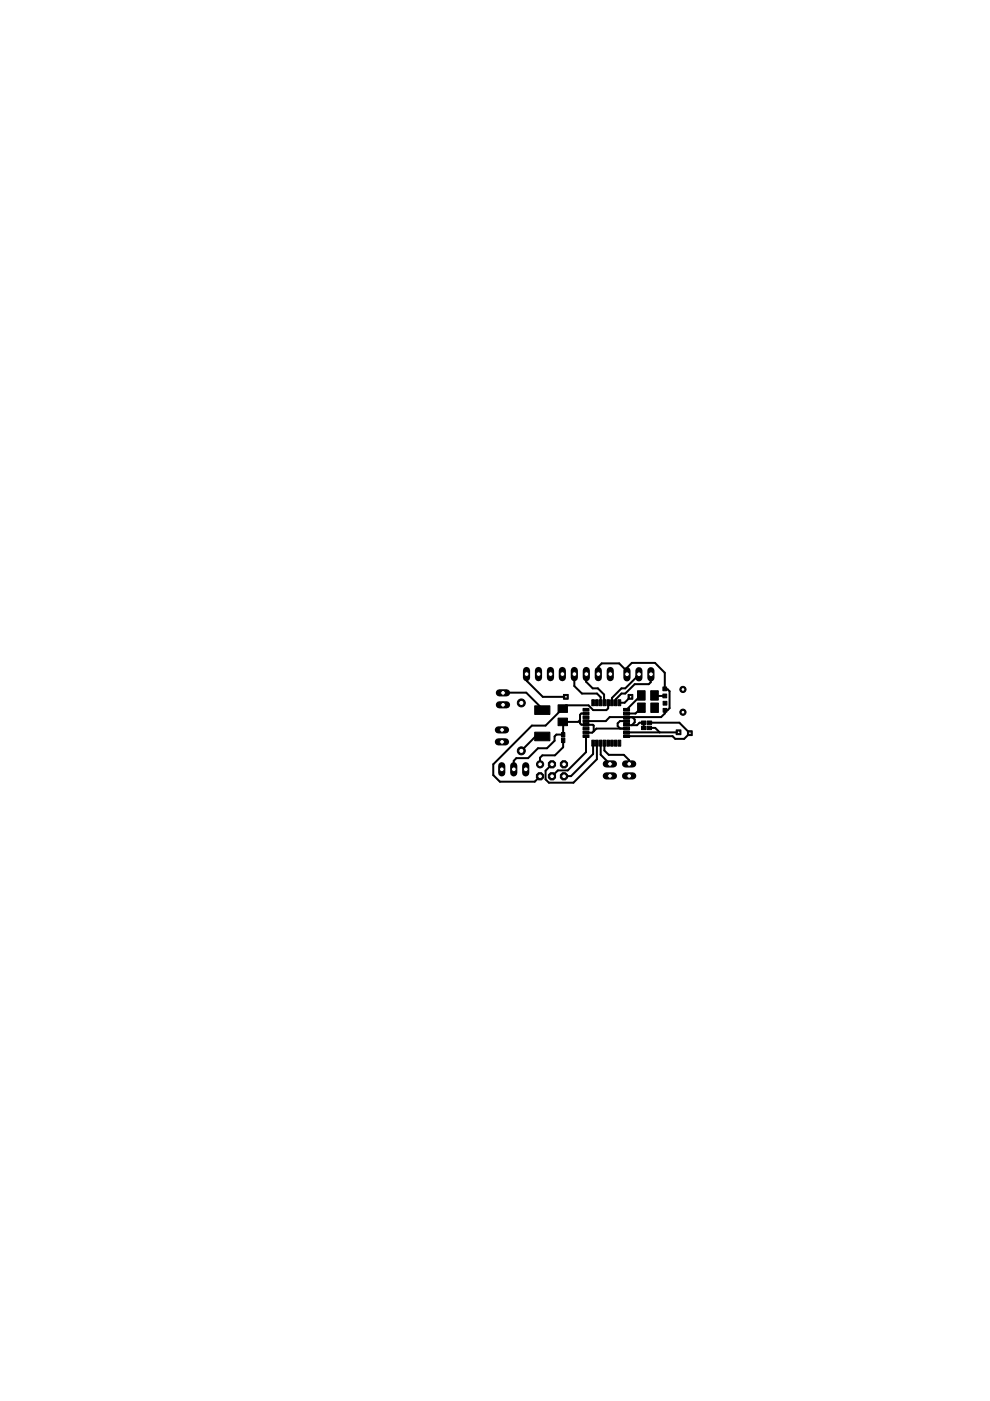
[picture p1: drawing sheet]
<svg xmlns="http://www.w3.org/2000/svg" width="210mm" height="297mm" viewBox="0 0 210 297" stroke-linecap="round" stroke-linejoin="round" font-family="sans-serif">
<g fill="#000" stroke="#000" stroke-width=".21">
<path d="M113.4 149.6h3.2v1.9h-3.2zM113.4 155.2h3.2v1.9h-3.2zM119 156.5h.8v.9h-.8zM119 155.3h.8v1h-.8zM118.3 152.3h2v1.6h-2zM118.3 149.4h2v1.6h-2zM123.6 155.8h1.3v.6h-1.3zM123.6 155h1.3v.6h-1.3zM123.6 154.2h1.3v.5h-1.3zM123.6 153.4h1.3v.5h-1.3zM123.6 152.6h1.3v.6h-1.3zM123.6 151.8h1.3v.6h-1.3z"/>
<path d="M123.6 151h1.3v.6h-1.3zM123.6 150.2h1.3v.5h-1.3zM125.5 156.9h.5v1.3h-.5zM125.5 148.4h.5v1.2h-.5zM126.3 156.9h.5v1.3h-.5zM126.3 148.4h.5v1.2h-.5zM127.1 156.9h.5v1.3h-.5zM127.1 148.4h.5v1.2h-.5zM127.9 156.9h.5v1.3h-.5zM127.9 148.4h.5v1.2h-.5zM128.7 156.9h.5v1.3h-.5zM128.7 148.4h.5v1.2h-.5z"/>
<path d="M129.5 156.9h.5v1.3h-.5zM129.5 148.4h.5v1.2h-.5zM130.3 156.9h.5v1.3h-.5zM130.3 148.4h.5v1.2h-.5zM131.1 156.9h.5v1.3h-.5zM131.1 148.4h.5v1.2h-.5zM132.2 150.2h1.3v.5h-1.3zM132.2 151h1.3v.6h-1.3zM132.2 151.8h1.3v.6h-1.3zM132.2 152.6h1.3v.6h-1.3zM132.2 153.4h1.3v.5h-1.3zM132.2 154.2h1.3v.5h-1.3z"/>
<path d="M132.2 155h1.3v.6h-1.3zM132.2 155.8h1.3v.6h-1.3zM135.2 146.5h1.6v1.9h-1.6zM135.2 149.1h1.6v1.9h-1.6zM136 154h.9v.7h-.9zM136 152.9h.9v.7h-.9zM137.2 154h.9v.7h-.9zM137.2 152.9h1v.7h-1zM138 146.5h1.6v1.9h-1.6zM138 149.1h1.6v1.9h-1.6zM140.5 147.2h.9v.8h-.9zM140.5 145.6h.9v.9h-.9z"/>
<path d="M140.6 148.7h.8v.8h-.8zM140.6 150.2h.8v.8h-.8z"/>
</g>
<g fill="none" stroke="#000" stroke-width=".42">
<path d="M106.6 146.9h5l3.4 3.4v.3M111.6 142.9l.1 1.5 3.4 3.3h4.9M115 156.1h-1.5l-3 3.1M119.4 157v1.4l-1.7 1.7h-2.7l-.5 .6v1.4M121.8 142.9v2.6l1.6 1.5h3.2l.8 .8v1.2M123 152.7l-.4 .4h-3.3l.1 2.7-1.4-.1-.4 .4v1l-1.6 1.5h-1.9l-2.1 2.1h-2.5l-.6 .6v1.8M124.2 153.6v.1M124.2 156.1v3.4l-3.8 3.8h-2.1l-1.3 1.3M124.2 151.3h-1l-.2 .3v1.8l.3 .2 2.4 .1 .2 .1v1.2M124.3 142.9v1.6l1.4 1.4h1.1l1.3 1.4v1.7M125.8 157.6v2.3l-4.7 4.6-1.5 .1M125.9 155l-.3 .3h-1.4"/>
<path d="M126.6 157.6v3.4l-5 4.9h-5.2l-.7-.7v-1.8l1.3-1.3M126.9 142.9v-1.5l.7-.7h3.7l1.6 1.6v.7v-1.4l1.1-1.1h4.9l2 2.1v3.4l.7 .2 .4 .4v3.6l-.5 .4h-.5v.7l-.8 .7h-10.9l-.9 .9h-4.2M127.4 157.6v2.4l1.9 2M128.1 157.6v1.5l1 .9h3.2l1.1 1.1v.9M128.9 149v1.2l-.3 .4h-2.8l-1-1.1h-4.8l-4.3 4.3h-2.9l-8.2 8.3v2.2l1.4 1.4h7.4l1.1-1.1M132.8 152l1.3 .1 .5 .4v.6l-.6 .7M132.8 154.5h-6.4l-.5 .5M132.8 152.9h-1.4l-.4 .5v.5l.5 .6M132.8 153.7l2.3 .1 .5-.6h.9v1.1M133.7 147.7l-1.3 1.3h-1.1M135.5 143l-2.9 2.9h-.8l-2 2.1v1M136 147.4l-3.2 3.1"/>
<path d="M136 150.1l-1.3 1.2h-1.9M137.7 154.3h1.2l1 1M137.7 153.2h6.3l2.3 2.2-1.2 1.3h-1.9l-.6-.6h-9.8M138 143v1.7l-.4 .4h-3l-2 1.9h-.8l-1.2 1.3v.7M138.8 147.4l2.1 .2M143.9 155.3h-11.1"/>
</g>
<circle cx="110.5" cy="159.2" r=".85" fill="#000" stroke="#000" stroke-width=".21"/>
<circle cx="110.5" cy="159.2" r=".55" fill="#fff" stroke="#000" stroke-width=".21"/>
<circle cx="110.5" cy="149" r=".85" fill="#000" stroke="#000" stroke-width=".21"/>
<circle cx="110.5" cy="149" r=".55" fill="#fff" stroke="#000" stroke-width=".21"/>
<path d="M106.4 162.3v1.6" fill="none" stroke="#000" stroke-width="1.5"/>
<circle cx="106.4" cy="163.1" r=".51" fill="#fff" stroke="#000" stroke-width=".21"/>
<path d="M108.9 162.3v1.6" fill="none" stroke="#000" stroke-width="1.5"/>
<circle cx="108.9" cy="163.1" r=".51" fill="#fff" stroke="#000" stroke-width=".21"/>
<path d="M111.5 162.3v1.6" fill="none" stroke="#000" stroke-width="1.5"/>
<circle cx="111.5" cy="163.1" r=".51" fill="#fff" stroke="#000" stroke-width=".21"/>
<path d="M111.6 142.2v1.5" fill="none" stroke="#000" stroke-width="1.5"/>
<circle cx="111.7" cy="142.9" r=".51" fill="#fff" stroke="#000" stroke-width=".21"/>
<path d="M114.2 142.2v1.5" fill="none" stroke="#000" stroke-width="1.5"/>
<circle cx="114.2" cy="142.9" r=".51" fill="#fff" stroke="#000" stroke-width=".21"/>
<path d="M116.7 142.2v1.5" fill="none" stroke="#000" stroke-width="1.5"/>
<circle cx="116.7" cy="142.9" r=".51" fill="#fff" stroke="#000" stroke-width=".21"/>
<path d="M119.2 142.2v1.5" fill="none" stroke="#000" stroke-width="1.5"/>
<circle cx="119.3" cy="142.9" r=".51" fill="#fff" stroke="#000" stroke-width=".21"/>
<path d="M121.8 142.2v1.5" fill="none" stroke="#000" stroke-width="1.5"/>
<circle cx="121.8" cy="142.9" r=".51" fill="#fff" stroke="#000" stroke-width=".21"/>
<path d="M124.3 142.2v1.5" fill="none" stroke="#000" stroke-width="1.5"/>
<circle cx="124.3" cy="142.9" r=".51" fill="#fff" stroke="#000" stroke-width=".21"/>
<path d="M126.9 142.2v1.5" fill="none" stroke="#000" stroke-width="1.5"/>
<circle cx="126.9" cy="142.9" r=".51" fill="#fff" stroke="#000" stroke-width=".21"/>
<path d="M129.4 142.2v1.5" fill="none" stroke="#000" stroke-width="1.5"/>
<circle cx="129.4" cy="142.9" r=".51" fill="#fff" stroke="#000" stroke-width=".21"/>
<circle cx="144.8" cy="151" r=".66" fill="#000" stroke="#000" stroke-width=".21"/>
<circle cx="144.8" cy="151" r=".4" fill="#fff" stroke="#000" stroke-width=".21"/>
<circle cx="144.8" cy="146.2" r=".66" fill="#000" stroke="#000" stroke-width=".21"/>
<circle cx="144.8" cy="146.2" r=".4" fill="#fff" stroke="#000" stroke-width=".21"/>
<circle cx="114.5" cy="162.1" r=".76" fill="#000" stroke="#000" stroke-width=".21"/>
<circle cx="114.5" cy="162.1" r=".51" fill="#fff" stroke="#000" stroke-width=".21"/>
<circle cx="117" cy="162.1" r=".83" fill="#000" stroke="#000" stroke-width=".21"/>
<circle cx="117.1" cy="162.1" r=".51" fill="#fff" stroke="#000" stroke-width=".21"/>
<circle cx="119.6" cy="162.1" r=".83" fill="#000" stroke="#000" stroke-width=".21"/>
<circle cx="119.6" cy="162.1" r=".51" fill="#fff" stroke="#000" stroke-width=".21"/>
<circle cx="114.5" cy="164.6" r=".83" fill="#000" stroke="#000" stroke-width=".21"/>
<circle cx="114.5" cy="164.6" r=".51" fill="#fff" stroke="#000" stroke-width=".21"/>
<circle cx="117" cy="164.6" r=".83" fill="#000" stroke="#000" stroke-width=".21"/>
<circle cx="117.1" cy="164.6" r=".51" fill="#fff" stroke="#000" stroke-width=".21"/>
<circle cx="119.6" cy="164.6" r=".83" fill="#000" stroke="#000" stroke-width=".21"/>
<circle cx="119.6" cy="164.6" r=".51" fill="#fff" stroke="#000" stroke-width=".21"/>
<path d="M105.9 149.4h1.5" fill="none" stroke="#000" stroke-width="1.5"/>
<circle cx="106.7" cy="149.4" r=".51" fill="#fff" stroke="#000" stroke-width=".21"/>
<path d="M105.9 146.9h1.5" fill="none" stroke="#000" stroke-width="1.5"/>
<circle cx="106.7" cy="146.9" r=".51" fill="#fff" stroke="#000" stroke-width=".21"/>
<path d="M132.6 162h1.6" fill="none" stroke="#000" stroke-width="1.5"/>
<circle cx="133.4" cy="162" r=".51" fill="#fff" stroke="#000" stroke-width=".21"/>
<path d="M132.6 164.5h1.6" fill="none" stroke="#000" stroke-width="1.5"/>
<circle cx="133.4" cy="164.5" r=".51" fill="#fff" stroke="#000" stroke-width=".21"/>
<path d="M128.5 164.5h1.6" fill="none" stroke="#000" stroke-width="1.5"/>
<circle cx="129.3" cy="164.5" r=".51" fill="#fff" stroke="#000" stroke-width=".21"/>
<path d="M128.5 162h1.6" fill="none" stroke="#000" stroke-width="1.5"/>
<circle cx="129.3" cy="162" r=".51" fill="#fff" stroke="#000" stroke-width=".21"/>
<path d="M105.7 157.3h1.5" fill="none" stroke="#000" stroke-width="1.5"/>
<circle cx="106.4" cy="157.3" r=".51" fill="#fff" stroke="#000" stroke-width=".21"/>
<path d="M105.7 154.7h1.5" fill="none" stroke="#000" stroke-width="1.5"/>
<circle cx="106.4" cy="154.7" r=".51" fill="#fff" stroke="#000" stroke-width=".21"/>
<path d="M138 142.2v1.5" fill="none" stroke="#000" stroke-width="1.5"/>
<circle cx="138" cy="143" r=".51" fill="#fff" stroke="#000" stroke-width=".21"/>
<path d="M135.5 142.2v1.5" fill="none" stroke="#000" stroke-width="1.5"/>
<circle cx="135.5" cy="143" r=".51" fill="#fff" stroke="#000" stroke-width=".21"/>
<path d="M132.9 142.2v1.5" fill="none" stroke="#000" stroke-width="1.5"/>
<circle cx="132.9" cy="143" r=".51" fill="#fff" stroke="#000" stroke-width=".21"/>
<path d="M133.2 147.2h1v1.1h-1z" fill="#000" stroke="#000" stroke-width=".21"/>
<circle cx="133.7" cy="147.7" r=".3" fill="#fff" stroke="#000" stroke-width=".21"/>
<path d="M119.5 147.2h1v1.1h-1z" fill="#000" stroke="#000" stroke-width=".21"/>
<circle cx="120" cy="147.7" r=".3" fill="#fff" stroke="#000" stroke-width=".21"/>
<path d="M143.4 154.7h1v1.1h-1z" fill="#000" stroke="#000" stroke-width=".21"/>
<circle cx="143.9" cy="155.3" r=".3" fill="#fff" stroke="#000" stroke-width=".21"/>
<path d="M145.8 154.9h1v1.1h-1z" fill="#000" stroke="#000" stroke-width=".21"/>
<circle cx="146.3" cy="155.4" r=".3" fill="#fff" stroke="#000" stroke-width=".21"/>
</svg>
